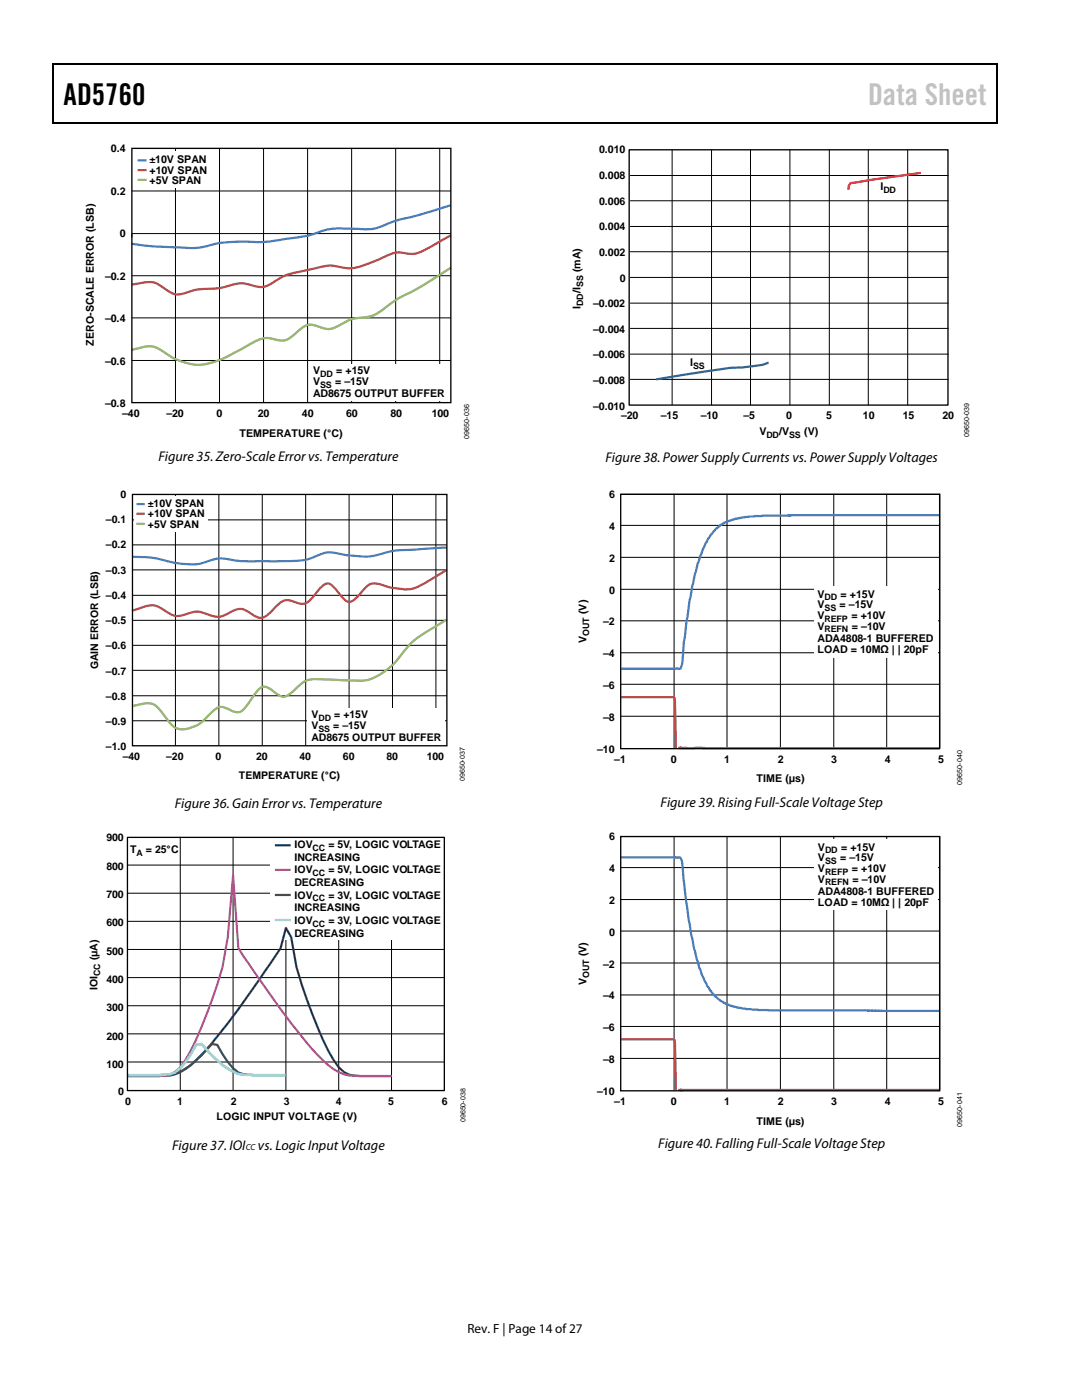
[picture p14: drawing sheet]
<svg xmlns="http://www.w3.org/2000/svg" width="216mm" height="279mm" viewBox="0 0 216 279" stroke-linecap="round" stroke-linejoin="round" font-family="sans-serif">
<defs><g id="words">
<text font-size="6" x="12.7" y="21">AD5760</text>
<text font-size="6" fill="#c1c1c1" x="173.2" y="21">Data Sheet</text>
<g font-size="2.8">
<text x="31.6" y="91.9">Figure 35. Zero-Scale Error vs. Temperature</text>
<text x="120.8" y="92.2">Figure 38. Power Supply Currents vs. Power Supply Voltages</text>
<text x="34.9" y="161.3">Figure 36. Gain Error vs. Temperature</text>
<text x="131.8" y="161">Figure 39. Rising Full-Scale Voltage Step</text>
<text x="34.3" y="229.4">Figure 37. IOI</text>
<text x="51.5" y="229.4">vs. Logic Input Voltage</text>
<text x="131.3" y="229.2">Figure 40. Falling Full-Scale Voltage Step</text>
</g>
<text font-size="2.6" x="93.3" y="266">Rev. F | Page 14 of 27</text>
<g font-size="2.1">
<text x="22.1" y="30.4">0.4</text>
<text x="29.8" y="32.5">±10V SPAN</text>
<text x="29.8" y="34.7">+10V SPAN</text>
<text x="119.5" y="30.6">0.010</text>
<text x="119.5" y="35.7">0.008</text>
<text x="22.1" y="38.8">0.2</text>
<text x="29.8" y="36.8">+5V SPAN</text>
<text x="119.5" y="40.8">0.006</text>
<text x="175.7" y="37.9">I</text>
<text x="23.9" y="47.3">0</text>
<text x="119.5" y="46">0.004</text>
<text x="119.5" y="51.1">0.002</text>
<text x="21" y="55.8">–0.2</text>
<text x="115.8" y="58.5" transform="rotate(-90 115.8 58.5)">/I</text>
<text x="115.8" y="54.3" transform="rotate(-90 115.8 54.3)">(mA)</text>
<text x="123.7" y="56.2">0</text>
<text x="21" y="64.3">–0.4</text>
<text x="115.8" y="61.6" transform="rotate(-90 115.8 61.6)">I</text>
<text x="118.4" y="61.3">–0.002</text>
<text x="18.7" y="69" transform="rotate(-90 18.7 69)">ZERO-SCALE ERROR (LSB)</text>
<text x="118.4" y="66.4">–0.004</text>
<text x="118.4" y="71.5">–0.006</text>
<text x="21" y="72.8">–0.6</text>
<text x="62.5" y="76.8">V</text>
<text x="62.5" y="74.7">V</text>
<text x="66.9" y="76.8">= –15V</text>
<text x="67.1" y="74.7">= +15V</text>
<text x="118.4" y="76.7">–0.008</text>
<text x="137.7" y="73.1">I</text>
<text x="21" y="81.3">–0.8</text>
<text x="24.4" y="83.1">–40</text>
<text x="33.2" y="83.1">–20</text>
<text x="43.2" y="83.1">0</text>
<text x="51.4" y="83.1">20</text>
<text x="60.3" y="83.1">40</text>
<text x="62.5" y="79.3">AD8675 OUTPUT BUFFER</text>
<text x="69.1" y="83.1">60</text>
<text x="77.9" y="83.1">80</text>
<text x="86.1" y="83.1">100</text>
<text x="118.4" y="81.8">–0.010</text>
<text x="123.9" y="83.7">–20</text>
<text x="131.9" y="83.7">–15</text>
<text x="139.8" y="83.7">–10</text>
<text x="148.3" y="83.7">–5</text>
<text x="156.9" y="83.7">0</text>
<text x="164.8" y="83.7">5</text>
<text x="172.2" y="83.7">10</text>
<text x="180.1" y="83.7">15</text>
<text x="188.1" y="83.7">20</text>
<text x="47.8" y="87.1">TEMPERATURE (°C)</text>
<text x="151.5" y="86.8">V</text>
<text x="155.5" y="86.8">/V</text>
<text x="160.5" y="86.8">(V)</text>
<text x="24.1" y="99.4">0</text>
<text x="29.5" y="101.1">±10V SPAN</text>
<text x="121.5" y="99.4">6</text>
<text x="21.1" y="104.4">–0.1</text>
<text x="29.5" y="103.2">+10V SPAN</text>
<text x="29.5" y="105.3">+5V SPAN</text>
<text x="121.5" y="105.7">4</text>
<text x="21.1" y="109.5">–0.2</text>
<text x="121.5" y="112.1">2</text>
<text x="21.1" y="119.5">–0.4</text>
<text x="21.1" y="114.5">–0.3</text>
<text x="121.5" y="118.5">0</text>
<text x="163.1" y="119.3">V</text>
<text x="167.7" y="119.3">= +15V</text>
<text x="21.1" y="124.6">–0.5</text>
<text x="117" y="122.6" transform="rotate(-90 117 122.6)">(V)</text>
<text x="120.3" y="124.8">–2</text>
<text x="163.1" y="121.4">V</text>
<text x="163.1" y="123.6">V</text>
<text x="163.1" y="125.7">V</text>
<text x="167.5" y="121.4">= –15V</text>
<text x="169.9" y="123.6">= +10V</text>
<text x="170" y="125.7">= –10V</text>
<text x="21.1" y="129.6">–0.6</text>
<text x="117" y="128.3" transform="rotate(-90 117 128.3)">V</text>
<text x="120.3" y="131.2">–4</text>
<text x="163.1" y="128.2">ADA4808-1 BUFFERED</text>
<text x="163.1" y="130.3">LOAD = 10MΩ | | 20pF</text>
<text x="19.6" y="133.6" transform="rotate(-90 19.6 133.6)">GAIN ERROR (LSB)</text>
<text x="21.1" y="134.6">–0.7</text>
<text x="120.3" y="137.6">–6</text>
<text x="21.1" y="139.7">–0.8</text>
<text x="62.2" y="143.4">V</text>
<text x="66.7" y="143.4">= +15V</text>
<text x="120.3" y="143.9">–8</text>
<text x="21.1" y="149.7">–1.0</text>
<text x="21.1" y="144.7">–0.9</text>
<text x="62.2" y="145.5">V</text>
<text x="62.2" y="147.9">AD8675 OUTPUT BUFFER</text>
<text x="66.5" y="145.5">= –15V</text>
<text x="24.5" y="151.6">–40</text>
<text x="33.2" y="151.6">–20</text>
<text x="43" y="151.6">0</text>
<text x="47.7" y="155.5">TEMPERATURE (°C)</text>
<text x="51.1" y="151.6">20</text>
<text x="59.8" y="151.6">40</text>
<text x="68.4" y="151.6">60</text>
<text x="77.1" y="151.6">80</text>
<text x="85.2" y="151.6">100</text>
<text x="119.2" y="150.3">–10</text>
<text x="122.6" y="152.2">–1</text>
<text x="133.8" y="152.2">0</text>
<text x="144.5" y="152.2">1</text>
<text x="155.2" y="152.2">2</text>
<text x="165.9" y="152.2">3</text>
<text x="176.5" y="152.2">4</text>
<text x="187.2" y="152.2">5</text>
<text x="151" y="156.2">TIME (µs)</text>
<text x="21.2" y="167.8">900</text>
<text x="121.5" y="167.6">6</text>
<text x="21.2" y="173.5">800</text>
<text x="25.9" y="170.3">T</text>
<text x="29.1" y="170.3">= 25°C</text>
<text x="58.7" y="171.8">INCREASING</text>
<text x="58.7" y="169.3">IOV</text>
<text x="65.5" y="169.3">= 5V, LOGIC VOLTAGE</text>
<text x="163.2" y="171.9">V</text>
<text x="163.2" y="169.8">V</text>
<text x="167.6" y="171.9">= –15V</text>
<text x="167.8" y="169.8">= +15V</text>
<text x="21.2" y="179.2">700</text>
<text x="58.7" y="176.9">DECREASING</text>
<text x="58.7" y="179.4">IOV</text>
<text x="58.7" y="174.3">IOV</text>
<text x="65.5" y="179.4">= 3V, LOGIC VOLTAGE</text>
<text x="65.5" y="174.3">= 5V, LOGIC VOLTAGE</text>
<text x="121.5" y="174">4</text>
<text x="163.2" y="178.6">ADA4808-1 BUFFERED</text>
<text x="163.2" y="174">V</text>
<text x="163.2" y="176.1">V</text>
<text x="170" y="174">= +10V</text>
<text x="170.1" y="176.1">= –10V</text>
<text x="21.2" y="184.9">600</text>
<text x="58.7" y="181.9">INCREASING</text>
<text x="58.7" y="184.4">IOV</text>
<text x="65.5" y="184.4">= 3V, LOGIC VOLTAGE</text>
<text x="121.5" y="180.4">2</text>
<text x="163.2" y="180.7">LOAD = 10MΩ | | 20pF</text>
<text x="19.5" y="191.7" transform="rotate(-90 19.5 191.7)">(µA)</text>
<text x="21.2" y="190.5">500</text>
<text x="58.7" y="187">DECREASING</text>
<text x="117" y="190.8" transform="rotate(-90 117 190.8)">(V)</text>
<text x="121.5" y="186.7">0</text>
<text x="19.5" y="197.6" transform="rotate(-90 19.5 197.6)">IOI</text>
<text x="21.2" y="196.2">400</text>
<text x="117" y="196.6" transform="rotate(-90 117 196.6)">V</text>
<text x="120.3" y="193.1">–2</text>
<text x="21.2" y="201.8">300</text>
<text x="120.3" y="199.5">–4</text>
<text x="21.2" y="207.5">200</text>
<text x="120.3" y="205.8">–6</text>
<text x="21.2" y="213.1">100</text>
<text x="120.3" y="212.2">–8</text>
<text x="23.6" y="218.6">0</text>
<text x="25" y="220.5">0</text>
<text x="35.4" y="220.5">1</text>
<text x="46" y="220.5">2</text>
<text x="56.6" y="220.5">3</text>
<text x="67" y="220.5">4</text>
<text x="77.5" y="220.5">5</text>
<text x="88.2" y="220.5">6</text>
<text x="119.2" y="218.6">–10</text>
<text x="122.6" y="220.5">–1</text>
<text x="133.8" y="220.5">0</text>
<text x="144.5" y="220.5">1</text>
<text x="155.2" y="220.5">2</text>
<text x="165.9" y="220.5">3</text>
<text x="176.5" y="220.5">4</text>
<text x="187.2" y="220.5">5</text>
<text x="43.2" y="223.6">LOGIC INPUT VOLTAGE (V)</text>
<text x="151" y="224.4">TIME (µs)</text>
</g>
<g font-size="1.8">
<text x="176.3" y="38.4">DD</text>
<text x="116.4" y="61" transform="rotate(-90 116.4 61)">DD SS</text>
<text x="63.9" y="75.2">DD</text>
<text x="63.9" y="77.4">SS</text>
<text x="138.3" y="73.6">SS</text>
<text x="152.9" y="87.3">DD</text>
<text x="157.5" y="87.3">SS</text>
<text x="164.5" y="119.8">DD</text>
<text x="164.5" y="122">SS</text>
<text x="164.5" y="124.1">REFP</text>
<text x="117.6" y="126.9" transform="rotate(-90 117.6 126.9)">OUT</text>
<text x="164.5" y="126.2">REFN</text>
<text x="63.6" y="143.9">DD</text>
<text x="63.6" y="146">SS</text>
<text x="27.2" y="170.8">A</text>
<text x="62.4" y="169.8">CC</text>
<text x="164.6" y="170.3">DD</text>
<text x="164.6" y="172.4">SS</text>
<text x="62.4" y="179.9">CC</text>
<text x="62.4" y="174.9">CC</text>
<text x="164.6" y="174.5">REFP</text>
<text x="164.6" y="176.7">REFN</text>
<text x="62.4" y="185">CC</text>
<text x="20" y="194.8" transform="rotate(-90 20 194.8)">CC</text>
<text x="117.6" y="195.2" transform="rotate(-90 117.6 195.2)">OUT</text>
<text x="49" y="229.6">CC</text>
</g>
<g font-size="1.4">
<text x="93.6" y="87.5" transform="rotate(-90 93.6 87.5)">09650-036</text>
<text x="193.4" y="87.2" transform="rotate(-90 193.4 87.2)">09650-039</text>
<text x="92.8" y="155.9" transform="rotate(-90 92.8 155.9)">09650-037</text>
<text x="192" y="156.6" transform="rotate(-90 192 156.6)">09650-040</text>
<text x="92.9" y="224" transform="rotate(-90 92.9 224)">09650-038</text>
<text x="192" y="224.8" transform="rotate(-90 192 224.8)">09650-041</text>
</g>
</g></defs>
<path d="M10.5 12.7h.3v1h-.3zM10.5 12.7h.3v.3h-.3zM133.3 12.7h.3v.3h-.3zM198.8 12.7h.2v1h-.2zM198.8 12.7h.2v.3h-.2zM10.5 24.4h.3v.3h-.3zM133.1 24.4h.2v.3h-.2zM198.8 24.4h.2v.3h-.2z" fill="#000"/>
<path d="M10.7 13.7v10.7M10.8 12.8h122.5M133.6 12.8h65.2M198.9 13.7v10.7M10.8 24.5h188" fill="none" stroke="#000" stroke-width=".25"/>
<path d="M26.3 38.1h63.7M35 29.6v50.8M43.8 29.6v50.8h-.5M52.6 29.6v50.8M61.4 29.6v50.8M70.2 29.6v50.8M79 29.6v50.8M87.7 29.6v50.8M26.3 55h63.7M90 46.6h-63.7v.8M26.3 71.9h63.7M26.3 63.4h63.7" fill="none" stroke="#000" stroke-width=".2"/>
<path d="M90 40.9l-8.1 2.4a25.6 25.6 0 0 0-6.7 2.2 28.8 28.8 0 0 1-6.3 .1 13.8 13.8 0 0 0-6.9 1.3l-3.7 .6a37.1 37.1 0 0 1-10.7 .7l-.6 .1a17.4 17.4 0 0 0-6.3 1 39.8 39.8 0 0 1-7.5 0l-3.2-.2-3.7-.4" fill="none" stroke="#4a7ebb" stroke-width=".44"/>
<path d="M90 47l-1.6 .8a21.9 21.9 0 0 1-5.8 2.9l-1.3-.1a5.7 5.7 0 0 0-4.8 .8l-1.3 .5a13.3 13.3 0 0 1-6.3 1.6 9.1 9.1 0 0 0-6.2 .1l-1.9 .4a14 14 0 0 0-6.9 2.8 4.1 4.1 0 0 1-3.8 .1 6.9 6.9 0 0 0-5 .3 26.3 26.3 0 0 1-5.6 .6l-2.6 .7a3.4 3.4 0 0 1-3.7-.7l-.7-.4a5 5 0 0 0-5-.8l-1.2 .2" fill="none" stroke="#be4b48" stroke-width=".44"/>
<path d="M90 53.4a91.3 91.3 0 0 1-11 6.5 22.4 22.4 0 0 1-5 3.2l-.7 .2a9.9 9.9 0 0 0-5.6 1.7 4 4 0 0 1-4.4 .1 2.94 2.94 0 0 0-3.5 .7l-1.1 1a3.4 3.4 0 0 1-4.2 .8 6 6 0 0 0-5 1.3l-1.9 1.1a18 18 0 0 1-8.1 2.8 13.9 13.9 0 0 1-7.6-3.1 5.5 5.5 0 0 0-5 0l-.6 .1" fill="none" stroke="#98b954" stroke-width=".44"/>
<path d="M26.3 29.6h63.7v50.8h-63.7z" fill="none" stroke="#000" stroke-width=".27"/>
<path d="M26.8 30.1h15.4v7.4h-15.4z" fill-rule="evenodd" fill="#fff"/>
<path d="M27.5 32h1.7" fill="none" stroke="#4a7ebb" stroke-width=".44"/>
<path d="M27.5 34h1.7" fill="none" stroke="#be4b48" stroke-width=".44"/>
<path d="M27.5 35.9h1.7" fill="none" stroke="#98b954" stroke-width=".44"/>
<path d="M61.7 72.7h27.8v7.3h-27.8z" fill="#fff"/>
<g fill="none" stroke="#000" stroke-width=".2">
<path d="M35 98.7v50.1M43.7 98.7v50.1M52.3 98.7v50.1M61 98.7v50.1M69.7 98.7v50.1M78.3 98.7v50.1M87 98.7v50.1M26.4 118.8h62.8M26.4 113.7h62.8M26.4 108.7h62.8M26.4 103.8h62.8M26.4 138.9h62.8"/>
<path d="M26.4 133.8h62.8M26.4 128.8h62.8M26.4 123.8h62.8M26.4 143.8h62.8"/>
</g>
<path d="M89.2 109.3l-7.3 .4a20.3 20.3 0 0 0-7.3 1.2 30 30 0 0 1-8.6-.7 8.6 8.6 0 0 0-3.7 1.1 20.7 20.7 0 0 1-6.9 .7h-1.2a42.9 42.9 0 0 1-9.9-.5h-1.2a13.9 13.9 0 0 1-5.6 1.1l-3.7-.5a21.9 21.9 0 0 0-7.5-1" fill="none" stroke="#4a7ebb" stroke-width=".44"/>
<path d="M89.2 113.7l-1.5 .9a20.6 20.6 0 0 1-5.8 3 19.2 19.2 0 0 1-6.7-1.1 2.22 2.22 0 0 0-2.3 .8l-1.1 1.2a3.6 3.6 0 0 1-2.1 1.6 4 4 0 0 1-2.2-1.8 3.6 3.6 0 0 0-2.1-1.9 3.7 3.7 0 0 0-2.2 1.8 5 5 0 0 1-2.8 2.3l-1.2-.2a2.92 2.92 0 0 0-4.1 .8l-.6 .5a3.8 3.8 0 0 1-2.8 1.7l-1.2-.6a4.4 4.4 0 0 0-3.1-1.1l-1.2 .5a4.3 4.3 0 0 1-5 .4 4.6 4.6 0 0 0-4.3 .2 3.4 3.4 0 0 1-3.7-.7 4.2 4.2 0 0 0-5-.7l-1.9 .6" fill="none" stroke="#be4b48" stroke-width=".44"/>
<path d="M89.2 123.6l-1.5 .9a21.6 21.6 0 0 0-7.4 5.8 13.1 13.1 0 0 1-7.6 5.5l-6.7-.2a13.9 13.9 0 0 0-5 .3l-1.1 .7-1 1a4.5 4.5 0 0 1-2.2 1.4 3.4 3.4 0 0 1-2.2-1.1 2.11 2.11 0 0 0-2.7-.5l-1.6 2.1a8.1 8.1 0 0 1-2.2 2.5 2.94 2.94 0 0 1-2.7-.6 2.07 2.07 0 0 0-2.7 .4l-1.1 1.1a6.8 6.8 0 0 1-5.9 2.6 3.9 3.9 0 0 1-2.2-1.8l-.5-.8a5.9 5.9 0 0 0-2.8-2.5h-1.3l-2.5 .5" fill="none" stroke="#98b954" stroke-width=".44"/>
<path d="M26.4 98.7h62.8v50.1h-62.8z" fill="none" stroke="#000" stroke-width=".26"/>
<path d="M26.7 99h14.7v7h-14.7z" fill-rule="evenodd" fill="#fff"/>
<path d="M27.2 100.6h1.7" fill="none" stroke="#4a7ebb" stroke-width=".44"/>
<path d="M27.2 102.5h1.7" fill="none" stroke="#be4b48" stroke-width=".44"/>
<path d="M27.2 104.5h1.7" fill="none" stroke="#98b954" stroke-width=".44"/>
<path d="M61.4 141.3h27.4v7.3h-27.4z" fill="#fff"/>
<g fill="none" stroke="#000" stroke-width=".2">
<path d="M25.4 178.3h63.3M25.4 172.6h63.3M36 167v50.6M46.5 167v50.6M57 167v50.6M67.6 167v50.6M78.1 167v50.6M25.4 195.1h63.3M25.4 189.5h63.3M25.4 183.9h63.3M25.4 211.9h63.3M25.4 206.3h63.3"/>
<path d="M25.4 200.7h63.3"/>
</g>
<path d="M54 166.9h35.1v20.7h-35.1z" fill="#fff"/>
<path d="M54.9 168.7h3.1M25.4 214.8l7.4-.1a8.5 8.5 0 0 0 6.3-3.1 124.6 124.6 0 0 0 13.7-17.7l3.2-4.7 1-4 1.1 1.8a63.6 63.6 0 0 0 4.2 15.4 46.8 46.8 0 0 0 5.3 10.6 4.8 4.8 0 0 0 4.2 1.8h6.3" fill="none" stroke="#282a74" stroke-width=".44"/>
<path d="M54.9 173.6h3.1M25.4 214.8h5.3a7.8 7.8 0 0 0 4.2-.8 17.1 17.1 0 0 0 4.2-6.5l1.1-2.5a106.8 106.8 0 0 0 4.2-12l1.1-6 1-12.3 1.1 14.5 4.2 6.3a121.3 121.3 0 0 0 12.6 16.1 9.1 9.1 0 0 0 7.4 3.2h6.3" fill="none" stroke="#ba539f" stroke-width=".44"/>
<path d="M54.9 178.6h3.1M25.4 214.6l7.4-.1a8.3 8.3 0 0 0 6.3-2.9l3.2-3.3 1 .2a15 15 0 0 0 4.3 5.6 15 15 0 0 0 5.2 .5h4.2" fill="none" stroke="#0f8140" stroke-width=".44"/>
<path d="M54.9 183.6h3.1" fill="none" stroke="#70cddd" stroke-width=".44"/>
<path d="M25.4 214.6h5.3a13 13 0 0 0 4.2-.5 15 15 0 0 0 4.2-5.6l1.1-.2 1 1.2a15.2 15.2 0 0 0 6.4 4.8l3.1 .3h6.3" fill="none" stroke="#70cddd" stroke-width=".53"/>
<path d="M25.4 167.1h63.3v50.5h-63.3z" fill="none" stroke="#000" stroke-width=".26"/>
<path d="M125.5 29.9h63.7v50.9h-63.7zM123.9 98.7h63.6v50.7h-63.6z" fill="none" stroke="#000" stroke-width=".27"/>
<g fill="none" stroke="#000" stroke-width=".2">
<path d="M125.7 35h63.5M134.1 29.9v50.9M142 29.9v50.9M149.8 29.9v50.9M157.6 29.9v50.9M165.5 29.9v50.9M173.3 29.9v50.9M181.1 29.9v50.9M125.7 55.4h63.5M125.7 50.2h63.5M125.7 45.2h63.5M125.7 40.1h63.5"/>
<path d="M125.7 75.7h63.5M125.7 70.7h63.5M125.7 65.5h63.5M125.7 60.5h63.5M123.9 98.7h63.6M134.5 98.6v50.7M145.1 98.6v50.7M155.7 98.6v50.7M166.4 98.6v50.7M176.9 98.6v50.7M187.5 98.6v50.7M123.9 117.6h63.6"/>
<path d="M123.9 111.2h63.6M123.9 104.9h63.6M123.9 136.6h63.6M123.9 130.3h63.6M123.9 123.9h63.6M123.9 142.9h63.6"/>
</g>
<path d="M153.4 72.4l-1.2 .4-4 .5-2.5 .1-14.8 2.3" fill="none" stroke="#3b5d97" stroke-width=".44"/>
<path d="M183.8 34.5l-14.1 2-.3 .6-.1 .8" fill="none" stroke="#db1f2b" stroke-width=".44"/>
<path d="M187.4 102.8l-35.2 .1-3.5 .3-1.9 .3-2.1 .7-1.4 1a13.6 13.6 0 0 0-3.6 5.7l-.1 .6a96.7 96.7 0 0 0-3.4 20.3l-.1 .8-.4 .9h-11.8" fill="none" stroke="#4a7ebb" stroke-width=".44"/>
<path d="M123.9 139.1h10.7l.3 10.2M135.4 149.3h.3l.1-.2 .1 .2h51.5" fill="none" stroke="#be4b48" stroke-width=".44"/>
<path d="M162.4 117.1h24.6v14.1h-24.6z" fill="#fff"/>
<g fill="none" stroke="#000" stroke-width=".2">
<path d="M123.9 166.9h63.6M123.9 179.5h63.6M123.9 173.1h63.6M134.5 166.9v50.7M145.1 166.9v50.7M155.7 166.9v50.7M166.4 166.9v50.7M176.9 166.9v50.7M187.5 166.9v50.7M123.9 198.6h63.6M123.9 192.2h63.6M123.9 185.8h63.6"/>
<path d="M123.9 211.2h63.6M123.9 204.9h63.6"/>
</g>
<path d="M123.9 207.4h10.7l.3 10.1M187.4 217.5l-51.5 .1-.1-.2v.2h-.4" fill="none" stroke="#be4b48" stroke-width=".44"/>
<path d="M123.9 171.1l11.8 .1a2.24 2.24 0 0 1 .5 1.7l.4 4.7a98.2 98.2 0 0 0 3 15.7l.2 .5a10.9 10.9 0 0 0 4.4 6.2l1.2 .6 1.9 .5 1.7 .3 4.3 .3 34.3 .1" fill="none" stroke="#4a7ebb" stroke-width=".44"/>
<path d="M123.9 166.9h63.6v50.8h-63.6z" fill="none" stroke="#000" stroke-width=".27"/>
<path d="M162.6 167.5h24.5v14h-24.5z" fill="#fff"/>
<use href="#words"/>
</svg>
